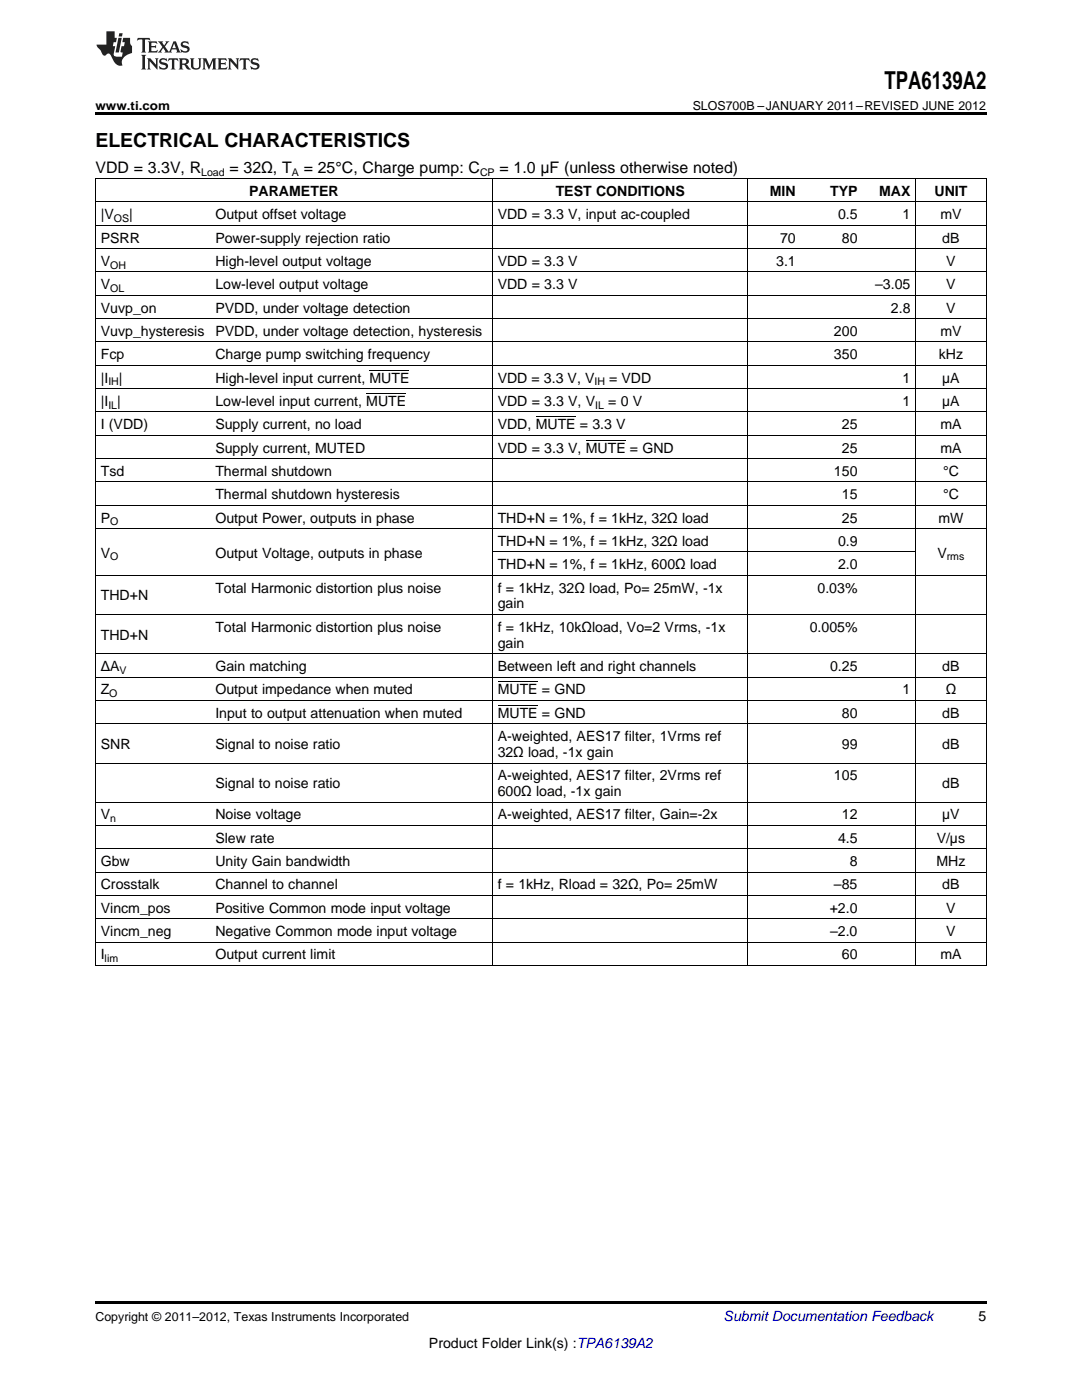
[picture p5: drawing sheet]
<svg xmlns="http://www.w3.org/2000/svg" width="216mm" height="279mm" viewBox="0 0 216 279" stroke-linecap="round" stroke-linejoin="round" font-family="sans-serif">
<defs><g id="words">
<text font-size="4.9" x="176.5" y="17.8">TPA6139A2</text>
<text font-size="3.9" x="19" y="29.3">ELECTRICAL CHARACTERISTICS</text>
<g font-size="3.2">
<text x="19" y="34.4">VDD = 3.3V, R</text>
<text x="45.8" y="34.4">= 32Ω, T</text>
<text x="60.6" y="34.4">= 25°C, Charge pump: C</text>
<text x="99.7" y="34.4">= 1.0 μF (unless otherwise noted)</text>
</g>
<g font-size="2.8">
<text x="49.7" y="39.1">PARAMETER</text>
<text x="110.9" y="39.1">TEST CONDITIONS</text>
<text x="153.6" y="39.1">MIN</text>
<text x="165.6" y="39.1">TYP</text>
<text x="175.4" y="39.1">MAX</text>
<text x="186.5" y="39.1">UNIT</text>
<text x="20.1" y="43.7">|V</text>
<text x="25.8" y="43.7">|</text>
<text x="43" y="43.7">Output offset voltage</text>
<text x="99.3" y="43.7">VDD = 3.3 V, input ac-coupled</text>
<text x="167.2" y="43.7">0.5</text>
<text x="180.1" y="43.7">1</text>
<text x="187.6" y="43.7">mV</text>
<text x="20.1" y="48.4">PSRR</text>
<text x="20.1" y="53.1">V</text>
<text x="43" y="48.4">Power-supply rejection ratio</text>
<text x="43" y="53.1">High-level output voltage</text>
<text x="99.3" y="53.1">VDD = 3.3 V</text>
<text x="154.9" y="53.1">3.1</text>
<text x="155.6" y="48.4">70</text>
<text x="168" y="48.4">80</text>
<text x="188" y="48.4">dB</text>
<text x="188.8" y="53.1">V</text>
<text x="20.1" y="57.7">V</text>
<text x="43" y="57.7">Low-level output voltage</text>
<text x="99.3" y="57.7">VDD = 3.3 V</text>
<text x="174.6" y="57.7">–3.05</text>
<text x="188.8" y="57.7">V</text>
<text x="20.1" y="62.4">Vuvp_on</text>
<text x="43" y="62.4">PVDD, under voltage detection</text>
<text x="177.8" y="62.4">2.8</text>
<text x="188.8" y="62.4">V</text>
<text x="20.1" y="67">Vuvp_hysteresis</text>
<text x="20.1" y="71.7">Fcp</text>
<text x="43" y="67">PVDD, under voltage detection, hysteresis</text>
<text x="43" y="71.7">Charge pump switching frequency</text>
<text x="166.4" y="67">200</text>
<text x="166.4" y="71.7">350</text>
<text x="187.3" y="71.7">kHz</text>
<text x="187.6" y="67">mV</text>
<text x="20.1" y="76.3">|I</text>
<text x="23.7" y="76.3">|</text>
<text x="43" y="76.3">High-level input current, MUTE</text>
<text x="99.3" y="76.3">VDD = 3.3 V, V</text>
<text x="121.5" y="76.3">= VDD</text>
<text x="180.1" y="76.3">1</text>
<text x="188" y="76.3">µA</text>
<text x="20.1" y="81">|I |</text>
<text x="43" y="81">Low-level input current, MUTE</text>
<text x="99.3" y="81">VDD = 3.3 V, V</text>
<text x="121.4" y="81">= 0 V</text>
<text x="180.1" y="81">1</text>
<text x="188" y="81">µA</text>
<text x="20.1" y="85.7">I (VDD)</text>
<text x="43" y="85.7">Supply current, no load</text>
<text x="99.3" y="85.7">VDD, MUTE = 3.3 V</text>
<text x="168" y="85.7">25</text>
<text x="187.6" y="85.7">mA</text>
<text x="20.1" y="95">Tsd</text>
<text x="43" y="90.3">Supply current, MUTED</text>
<text x="43" y="95">Thermal shutdown</text>
<text x="99.3" y="90.3">VDD = 3.3 V, MUTE = GND</text>
<text x="166.4" y="95">150</text>
<text x="168" y="90.3">25</text>
<text x="187.6" y="90.3">mA</text>
<text x="188.2" y="95">°C</text>
<text x="43" y="99.6">Thermal shutdown hysteresis</text>
<text x="168" y="99.6">15</text>
<text x="188.2" y="99.6">°C</text>
<text x="20.1" y="104.3">P</text>
<text x="43" y="104.3">Output Power, outputs in phase</text>
<text x="99.3" y="104.3">THD+N = 1%, f = 1kHz, 32Ω load</text>
<text x="168" y="104.3">25</text>
<text x="187.3" y="104.3">mW</text>
<text x="20.1" y="111.3">V</text>
<text x="43" y="111.3">Output Voltage, outputs in phase</text>
<text x="99.3" y="108.9">THD+N = 1%, f = 1kHz, 32Ω load</text>
<text x="99.3" y="113.6">THD+N = 1%, f = 1kHz, 600Ω load</text>
<text x="167.2" y="108.9">0.9</text>
<text x="167.2" y="113.6">2.0</text>
<text x="187" y="111.3">V</text>
<text x="20.1" y="119.8">THD+N</text>
<text x="43" y="118.3">Total Harmonic distortion plus noise</text>
<text x="99.3" y="118.3">f = 1kHz, 32Ω load, Po= 25mW, -1x</text>
<text x="163.1" y="118.3">0.03%</text>
<text x="99.3" y="121.4">gain</text>
<text x="20.1" y="127.7">THD+N</text>
<text x="43" y="126.1">Total Harmonic distortion plus noise</text>
<text x="99.3" y="126.1">f = 1kHz, 10kΩload, Vo=2 Vrms, -1x</text>
<text x="99.3" y="129.3">gain</text>
<text x="161.6" y="126.1">0.005%</text>
<text x="20.1" y="133.9">ΔA</text>
<text x="43" y="133.9">Gain matching</text>
<text x="99.3" y="133.9">Between left and right channels</text>
<text x="165.6" y="133.9">0.25</text>
<text x="188" y="133.9">dB</text>
<text x="20.1" y="138.6">Z</text>
<text x="43" y="138.6">Output impedance when muted</text>
<text x="43" y="143.2">Input to output attenuation when muted</text>
<text x="99.3" y="138.6">MUTE = GND</text>
<text x="99.3" y="143.2">MUTE = GND</text>
<text x="168" y="143.2">80</text>
<text x="180.1" y="138.6">1</text>
<text x="188" y="143.2">dB</text>
<text x="188.7" y="138.6">Ω</text>
<text x="20.1" y="149.5">SNR</text>
<text x="43" y="149.5">Signal to noise ratio</text>
<text x="99.3" y="147.9">A-weighted, AES17 filter, 1Vrms ref</text>
<text x="168" y="149.5">99</text>
<text x="188" y="149.5">dB</text>
<text x="99.3" y="151.1">32Ω load, -1x gain</text>
<text x="99.3" y="155.7">A-weighted, AES17 filter, 2Vrms ref</text>
<text x="166.4" y="155.7">105</text>
<text x="43" y="157.3">Signal to noise ratio</text>
<text x="99.3" y="158.9">600Ω load, -1x gain</text>
<text x="188" y="157.3">dB</text>
<text x="20.1" y="163.5">V</text>
<text x="43" y="163.5">Noise voltage</text>
<text x="99.3" y="163.5">A-weighted, AES17 filter, Gain=-2x</text>
<text x="168" y="163.5">12</text>
<text x="188" y="163.5">µV</text>
<text x="20.1" y="172.9">Gbw</text>
<text x="43" y="168.2">Slew rate</text>
<text x="43" y="172.9">Unity Gain bandwidth</text>
<text x="167.2" y="168.2">4.5</text>
<text x="169.5" y="172.9">8</text>
<text x="186.9" y="172.9">MHz</text>
<text x="186.9" y="168.2">V/µs</text>
<text x="20.1" y="177.5">Crosstalk</text>
<text x="43" y="177.5">Channel to channel</text>
<text x="99.3" y="177.5">f = 1kHz, Rload = 32Ω, Po= 25mW</text>
<text x="166.4" y="177.5">–85</text>
<text x="188" y="177.5">dB</text>
<text x="20.1" y="182.2">Vincm_pos</text>
<text x="43" y="182.2">Positive Common mode input voltage</text>
<text x="165.6" y="182.2">+2.0</text>
<text x="188.8" y="182.2">V</text>
<text x="20.1" y="186.8">Vincm_neg</text>
<text x="20.1" y="191.5">I</text>
<text x="43" y="186.8">Negative Common mode input voltage</text>
<text x="43" y="191.5">Output current limit</text>
<text x="165.6" y="186.8">–2.0</text>
<text x="168" y="191.5">60</text>
<text x="187.6" y="191.5">mA</text>
<text x="188.8" y="186.8">V</text>
<text x="195.3" y="263.6">5</text>
<text x="85.6" y="269">Product Folder Link(s) :TPA6139A2</text>
</g>
<text font-size="2.8" fill="#0000c8" x="144.4" y="263.6">Submit Documentation Feedback</text>
<g font-size="2.5">
<text x="19" y="21.9">www.ti.com</text>
<text x="138.2" y="21.9">SLOS700B –JANUARY 2011–REVISED JUNE 2012</text>
<text x="19" y="263.6">Copyright © 2011–2012, Texas Instruments Incorporated</text>
</g>
<g font-size="2.1">
<text x="40.1" y="35.1">Load</text>
<text x="58.2" y="35.1">A</text>
<text x="95.8" y="35.1">CP</text>
<text x="22.7" y="44.3">OS</text>
<text x="22" y="53.6">OH</text>
<text x="22" y="58.3">OL</text>
<text x="21.6" y="76.9">IH</text>
<text x="118.6" y="76.9">IH</text>
<text x="21.6" y="81.6">IL</text>
<text x="118.7" y="81.6">IL</text>
<text x="22" y="104.8">O</text>
<text x="22" y="111.8">O</text>
<text x="188.9" y="111.8">rms</text>
<text x="23.8" y="134.5">V</text>
<text x="21.8" y="139.1">O</text>
<text x="22" y="164.1">n</text>
<text x="20.9" y="192.1">lim</text>
</g>
</g></defs>
<g fill="#231f20">
<path d="M27.5 7.6l-.1 .5 .4-.2h.6v.1v2.1l-.2 .4h1l-.3-.4v-2.1l.1-.1h.5l.5 .2-.2-.5zM29.5 8.3l.2 .3v1.5l-.2 .4h1.8l.2-.6a1.04 1.04 0 0 1-1.3 .2v-.7h.6l.3 .2v-.6l-.3 .2h-.6v-.6l.8-.1 .4 .3-.2-.5zM31.5 8.3l.9 1.1-.9 1.1h.8l-.2-.2 .5-.7 .4 .7-.2 .2h1.5l-.1-.2 .1-.4h.9l.1 .4-.2 .2h1l-.3-.3-.7-1.9h-.5l-.9 2-.8-1 .9-1h-.8l.1 .3-.3 .5-.4-.6 .2-.2zM34.7 8.6l.4 1h-.7zM36.3 8.4a.63 .63 0 0 0-.2 .7 .63 .63 0 0 0 .6 .4l.6 .2 .1 .2a.75 .75 0 0 1-.7 .4 .75 .75 0 0 1-.6-.5l.1 .7 .1-.1a1.11 1.11 0 0 0 1.5-.6 1.13 1.13 0 0 0-1.2-.8l-.1-.4a1.04 1.04 0 0 1 1.2 .2l-.2-.5-.1 .1-.5-.2zM28.2 10.9l.2 .4v2.2l-.2 .4h1l-.3-.4v-2.2l.3-.4zM29.3 11.6l.3 .4v1.5l-.3 .4h.8l-.2-.4v-1.3l1.5 1.7v-1.9l.2-.4h-.7l.2 .4v.9l-1.1-1.3zM32 11.8a.62 .62 0 0 0-.2 .7 .62 .62 0 0 0 .6 .4l.6 .1 .1 .3a.76 .76 0 0 1-.7 .3 .76 .76 0 0 1-.6-.4l.1 .7 .1-.1a1.11 1.11 0 0 0 1.5-.6 1.13 1.13 0 0 0-1.2-.8l-.1-.4a1.04 1.04 0 0 1 1.2 .2l-.2-.6-.1 .1-.5-.1zM33.7 11.6l-.2 .6a.61 .61 0 0 1 .8-.3v1.6l-.2 .4h.9l-.2-.4v-1.6a.63 .63 0 0 1 .8 .3l-.2-.6zM35.6 11.6l.3 .4v1.5l-.3 .4h1l-.2-.2v-.8l.5 .2a.76 .76 0 0 0 1.2 .7l-1-1a.58 .58 0 0 0 .6-.5 .58 .58 0 0 0-.5-.6zM36.4 11.9h.1a.45 .45 0 0 1 .5 .1 .45 .45 0 0 1 .1 .5l-.7 .2zM37.9 11.6l.2 .2a2.17 2.17 0 0 0 .3 1.9 .99 .99 0 0 0 1.6-.6v-1.1l.2-.4h-.7l.2 .2a1.92 1.92 0 0 1-.2 1.8 .6 .6 0 0 1-.9-.5v-1.1l.2-.4zM40.4 11.6l.2 .4v1.5l-.2 .4h.7l-.2-.4v-1.4l.8 1.8 .8-1.8v1.4l-.2 .4h.9l-.2-.4v-1.5l.2-.4h-.8l-.6 1.5-.6-1.5zM43.4 11.6l.2 .4v1.5l-.2 .4h1.8l.2-.6a1.04 1.04 0 0 1-1.3 .1v-.6h.5l.4 .2v-.6l-.4 .2h-.5v-.7h.8l.3 .3-.1-.6zM45.5 11.6l.2 .4v1.5l-.2 .4h.7l-.2-.4v-1.3l1.5 1.7v-1.9l.2-.4h-.7l.2 .4v.9l-1.1-1.3zM47.9 11.6l-.1 .6a.61 .61 0 0 1 .8-.3v1.6l-.3 .4h1l-.3-.4 .1-1.6a.63 .63 0 0 1 .7 .3l-.1-.6zM50.2 11.8a.62 .62 0 0 0-.2 .7 .62 .62 0 0 0 .6 .4l.6 .1 .2 .3a.76 .76 0 0 1-.8 .3 .76 .76 0 0 1-.6-.4l.1 .7 .2-.1a1.11 1.11 0 0 0 1.5-.6 1.13 1.13 0 0 0-1.3-.8l-.1-.4a1.04 1.04 0 0 1 1.2 .2l-.1-.6-.2 .1-.5-.1z"/>
<path d="M21.2 6.3v2.6h-1.9l.1 .4 .7 .9a.91 .91 0 0 0 1 .8 .56 .56 0 0 1 .5-.3 .56 .56 0 0 1 .5 .3l.4 .8a1.53 1.53 0 0 0 1.9 1.2 1.54 1.54 0 0 1 1-2.1l.9-.3v-1.4a1.52 1.52 0 0 1-.3-1.6h-1.4l-.2 .8h.5l-.2 .8h-.4l-.2 1v.2l.4 .1-.2 .8a1.93 1.93 0 0 1-1.6-.3l.3-1.8h-.5l.2-.8h.4l.2-.8h-.4v-1.3zM23.6 7.6l-.6 2.9h.7l.6-2.9zM23.8 6.6l-.1 .7h.6l.2-.7z"/>
</g>
<path d="M19 22.5h177.8v.5h-177.8zM19 259.7h177.8v.5h-177.8z" fill="#000"/>
<g fill="none" stroke="#000" stroke-width=".2">
<path d="M19 35.6h177.8M19.1 35.7v157.1M98.2 35.7v157.1M149.2 35.7v157.1M182.7 35.7v157.1M196.8 35.7v157.1M19 58.9h177.8M19 54.3h177.8M19 49.6h177.8M19 45h177.8M19 40.3h177.8M19 77.6h177.8"/>
<path d="M19 72.9h177.8M19 68.2h177.8M19 63.6h177.8M73.1 78.5h8M73.7 73.9h8M19 96.2h177.8M19 91.5h177.8M19 86.9h177.8M19 82.2h177.8M106.9 83.2h8M116.9 87.8h7.9M19 114.8h177.8"/>
<path d="M19 105.5h177.8M19 100.8h177.8M98.2 110.2h84.5M19 139.8h177.8M19 135.1h177.8M19 130.5h177.8M19 122.6h177.8M99.3 136.1h8M19 152.3h177.8M19 144.4h177.8M99.3 140.7h8M19 178.7h177.8"/>
<path d="M19 174.1h177.8M19 169.4h177.8M19 164.8h177.8M19 160.1h177.8M19 192.7h177.8M19 188h177.8M19 183.4h177.8"/>
</g>
<use href="#words"/>
</svg>
